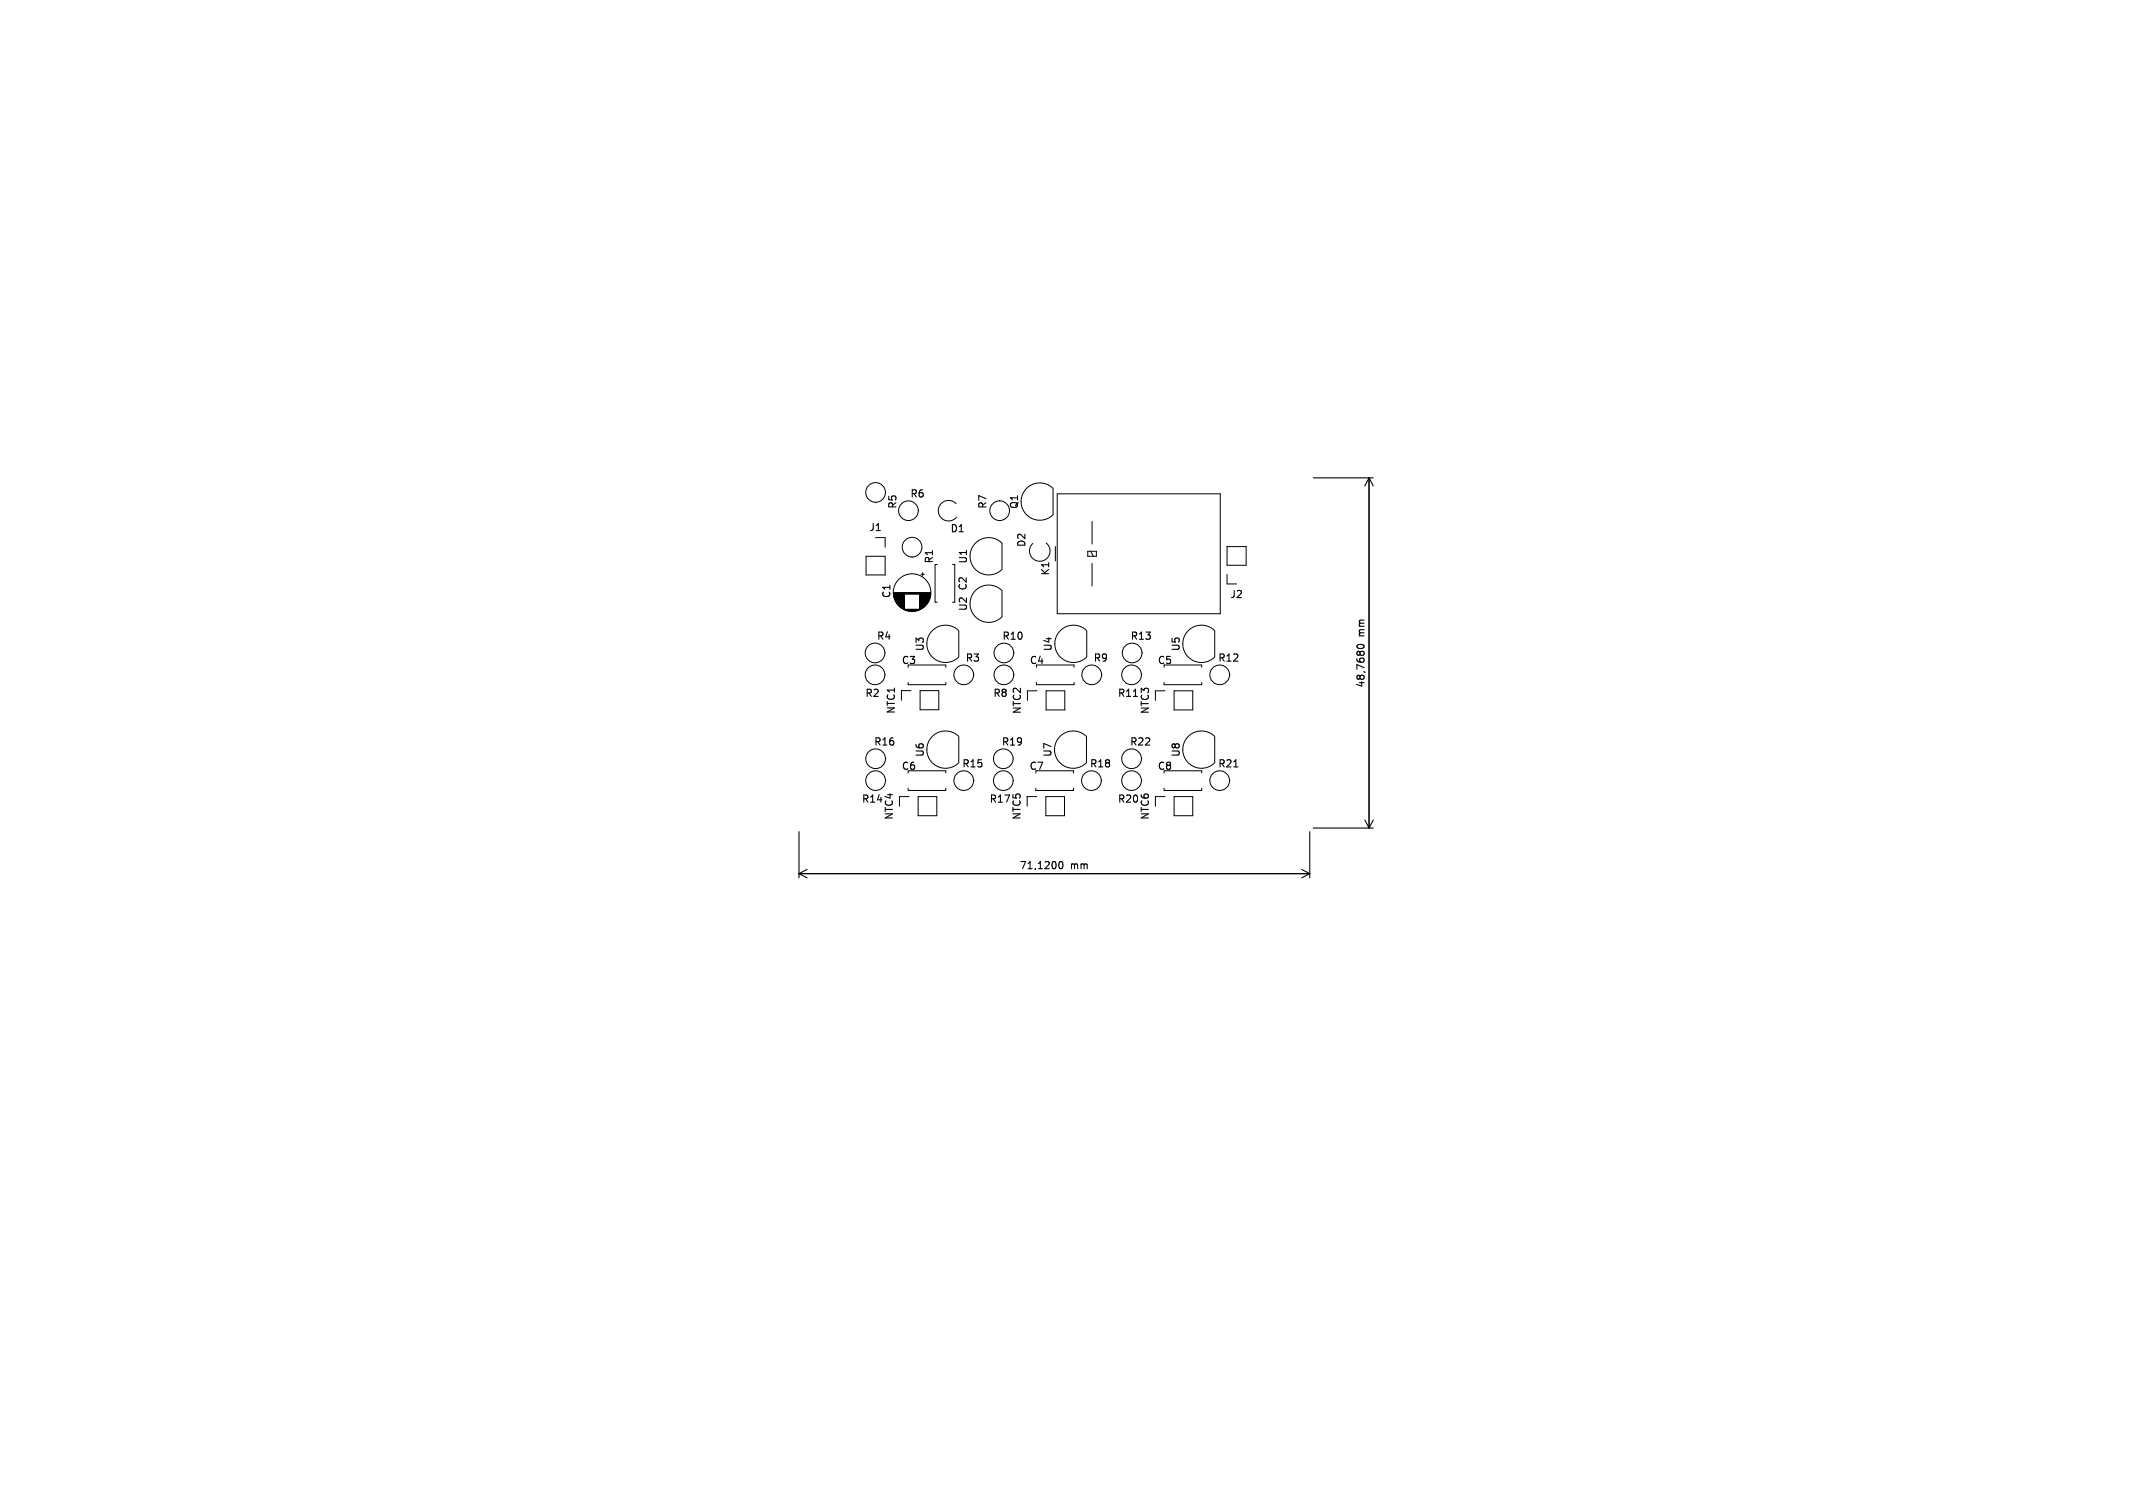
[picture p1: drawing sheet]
<svg xmlns="http://www.w3.org/2000/svg" width="297mm" height="210mm" viewBox="0 0 297 210" stroke-linecap="round" stroke-linejoin="round" font-family="sans-serif">
<defs><g id="words">
<g font-size="1.4">
<text x="125" y="70.9" transform="rotate(-90 125 70.9)">R5</text>
<text x="126.7" y="69.4">R6</text>
<text x="137.5" y="70.9" transform="rotate(-90 137.5 70.9)">R7</text>
<text x="141.9" y="70.9" transform="rotate(-90 141.9 70.9)">Q1</text>
<text x="121" y="74.1">J1</text>
<text x="132.3" y="74.3">D1</text>
<text x="142.9" y="76.2" transform="rotate(-90 142.9 76.2)">D2</text>
<text x="124.1" y="83.4" transform="rotate(-90 124.1 83.4)">C1</text>
<text x="130.1" y="78.5" transform="rotate(-90 130.1 78.5)">R1</text>
<text x="134.8" y="82.3" transform="rotate(-90 134.8 82.3)">C2</text>
<text x="134.8" y="78.6" transform="rotate(-90 134.8 78.6)">U1</text>
<text x="146.2" y="80.2" transform="rotate(-90 146.2 80.2)">K1</text>
<text x="171.2" y="83.4">J2</text>
<text x="122" y="89.2">R4</text>
<text x="134.8" y="85.2" transform="rotate(-90 134.8 85.2)">U2</text>
<text x="139.5" y="89.2">R10</text>
<text x="157.4" y="89.2">R13</text>
<text x="190.2" y="88.7" transform="rotate(-90 190.2 88.7)">mm</text>
<text x="125.5" y="92.6">C3</text>
<text x="128.8" y="90.7" transform="rotate(-90 128.8 90.7)">U3</text>
<text x="134.4" y="92.3">R3</text>
<text x="143.3" y="92.6">C4</text>
<text x="146.6" y="90.7" transform="rotate(-90 146.6 90.7)">U4</text>
<text x="152.2" y="92.3">R9</text>
<text x="161.1" y="92.6">C5</text>
<text x="164.4" y="90.7" transform="rotate(-90 164.4 90.7)">U5</text>
<text x="169.6" y="92.3">R12</text>
<text x="190.2" y="95.8" transform="rotate(-90 190.2 95.8)">48,7680</text>
<text x="120.4" y="97.2">R2</text>
<text x="124.8" y="99.5" transform="rotate(-90 124.8 99.5)">NTC1</text>
<text x="138.2" y="97.2">R8</text>
<text x="142.3" y="99.5" transform="rotate(-90 142.3 99.5)">NTC2</text>
<text x="155.6" y="97.2">R11</text>
<text x="160.1" y="99.5" transform="rotate(-90 160.1 99.5)">NTC3</text>
<text x="121.6" y="104">R16</text>
<text x="125.5" y="107.4">C6</text>
<text x="128.8" y="105.5" transform="rotate(-90 128.8 105.5)">U6</text>
<text x="133.9" y="107">R15</text>
<text x="139.4" y="104">R19</text>
<text x="143.3" y="107.4">C7</text>
<text x="146.6" y="105.5" transform="rotate(-90 146.6 105.5)">U7</text>
<text x="151.7" y="107">R18</text>
<text x="157.3" y="104">R22</text>
<text x="161.1" y="107.4">C8</text>
<text x="164.4" y="105.5" transform="rotate(-90 164.4 105.5)">U8</text>
<text x="169.6" y="107">R21</text>
<text x="120" y="111.9">R14</text>
<text x="137.7" y="111.9">R17</text>
<text x="155.6" y="111.9">R20</text>
<text x="124.5" y="114.2" transform="rotate(-90 124.5 114.2)">NTC4</text>
<text x="142.3" y="114.2" transform="rotate(-90 142.3 114.2)">NTC5</text>
<text x="160.1" y="114.2" transform="rotate(-90 160.1 114.2)">NTC6</text>
<text x="141.9" y="121.2">71,1200</text>
<text x="149" y="121.2">mm</text>
</g>
</g></defs>
<g fill="none" stroke="#000" stroke-width=".15">
<path d="M182.9 66.5h8.3M190.6 66.5v48.8M190.6 66.5l.6 1.2M190.6 66.5l-.6 1.2M157.8 97h.6M189 89.9a.59 .59 0 0 1 .9 .2 .57 .57 0 0 1-1-.1zM111.3 115.8v6.5M171.8 106.8h.6M182.4 115.8v6.5M182.9 115.3h8.3M190 114.2l.6 1.1M191.2 114.2l-.6 1.1"/>
<path d="M111.3 121.7h71.1M111.3 121.7l1.1 .6M112.4 121.1l-1.1 .6M147.5 120.1l.2-.1a.53 .53 0 0 1 .3 .5 .53 .53 0 0 1-.3 .5l-.2-.1-.1-.3zM181.2 121.1l1.2 .6M182.4 121.7l-1.2 .6"/>
</g>
<g fill="none" stroke="#000" stroke-width=".14">
<path d="M120.6 77.5h2.6v2.6h-2.6zM121.9 70h.1M121.9 74.9h1.3v1.3M127 77.6h.1M127.9 71.1h.1M128.2 80h.5M128.5 79.7v.5M130.2 78.6v5.3h.3M132.6 78.6h.3v5.3h-.3M133.1 70.2a1.43 1.43 0 0 0-2-.1 1.43 1.43 0 0 0 0 2.1 1.43 1.43 0 0 0 2.1-.2M139.2 69.7h.1M139.5 75.6a2.6 2.6 0 0 0-3.7 0 2.6 2.6 0 0 0 0 3.7 2.6 2.6 0 0 0 3.7 0"/>
<path d="M139.5 75.7v3.6M145.7 75.6a1.43 1.43 0 0 1 .1 2.1 1.43 1.43 0 0 1-2 .1 1.43 1.43 0 0 1 0-2.1M146.6 68a2.6 2.6 0 0 0-3.7 0 2.6 2.6 0 0 0 0 3.7 2.6 2.6 0 0 0 3.7 0M146.6 68v3.7M146.9 76.1v2M147.2 68.8h22.7v16.7h-22.7zM151.5 76.8h1.2v.7h-1.2zM151.9 76.8l.4 .7M152.1 72.6v3.2M152.1 78.5v3.1M170.9 76.1h2.6v2.6h-2.6zM170.9 80v1.3h1.3"/>
<path d="M123.2 90.9h.1M123.2 94h.1M124.4 82.5h5.2M124.4 82.6h5.2M124.4 82.7h5.2M124.4 82.8h1.6M124.4 82.9h1.6M124.5 82.9h1.5M124.5 83h1.5M124.5 83.1h1.5M124.5 83.2h1.5M124.5 83.3h1.5"/>
<path d="M124.6 83.4h1.4M124.6 83.5h1.4M124.6 83.6h1.4M124.7 83.6h1.3M124.7 83.7h1.3M124.7 83.8h1.3M124.8 83.8h1.2M124.8 83.9h1.2M124.9 84h1.1M124.9 84.1h1.1M125 84.1h1M125 84.2h1"/>
<path d="M125.1 84.3h.9M125.2 84.4h.8M125.3 84.5h.7M125.4 84.6h.6M125.5 84.7h.5M125.6 84.7h.4M125.7 84.8h.3M125.8 84.9h2.4M125.9 84.9h2.2M126 84.9h2M126.1 85h1.8M126.2 85h1.6"/>
<path d="M126.3 85.1h1.4M126.5 92.6h5.2v.3M126.5 95v.4h5.2v-.4M126.5 85.1h1M126.7 85.1h.6M126.8 96.2h-1.3v1.3M128 83.9h1.2M128 83.6h1.3M128 84.5h.7M128 84.8h.3M128 84.7h.4M128 83h1.5"/>
<path d="M128 83.8h1.2M128 83.7h1.3M128 84.4h.8M128 84h1.1M128 83.3h1.5M128 84.1h1M128 84.2h1M128 84.3h.9M128 83.1h1.5M128 83.5h1.4M128 83.2h1.5M128 82.9h1.6"/>
<path d="M128 82.8h1.6M128 84.1h1.1M128 83.8h1.3M128 83.6h1.4M128 82.9h1.5M128 83.4h1.4M128 84.6h.6M128 84.7h.5M128.1 96.2h2.6v2.6h-2.6zM133.5 87.8a2.6 2.6 0 0 0-3.7 0 2.6 2.6 0 0 0 0 3.7 2.6 2.6 0 0 0 3.7 0M133.5 87.9v3.6M135.6 94h.1"/>
<path d="M139.5 82.2a2.6 2.6 0 0 0-3.7 0 2.6 2.6 0 0 0 0 3.7 2.6 2.6 0 0 0 3.7 0M139.5 82.3v3.6M141.2 90.9h.1M141.2 94h.1M144.3 95v.4h5.3v-.4M144.3 92.6h5.3v.3M144.4 96.2h-1.3v1.3M145.7 96.2h2.6v2.7h-2.6zM151.3 87.8a2.6 2.6 0 0 0-3.7 0 2.6 2.6 0 0 0 0 3.7 2.6 2.6 0 0 0 3.7 0M151.3 87.9v3.6M153.4 94h.1M158.9 94h.1"/>
<path d="M159 90.9h.1M162.1 92.6h5.2v.3M162.1 95v.4h5.2v-.4M162.2 96.2h-1.3v1.3M163.5 96.2h2.6v2.7h-2.6zM169.1 87.8a2.6 2.6 0 0 0-3.6 0 2.6 2.6 0 0 0 0 3.7 2.6 2.6 0 0 0 3.6 0M169.1 87.9v3.6M171.2 94h.1M123.3 105.7h.1M123.3 108.7h.1M126.5 107.3h5.2v.4M126.5 109.8v.3h5.2v-.3"/>
<path d="M126.6 110.9h-1.4v1.4M127.8 110.9h2.6v2.7h-2.6zM133.5 102.6a2.6 2.6 0 0 0-3.7 0 2.6 2.6 0 0 0 0 3.6 2.6 2.6 0 0 0 3.7 0M133.5 102.6v3.6M135.6 108.7h.1M141.1 105.7h.1M141.1 108.7h.1M144.2 107.3h5.3v.4M144.2 109.8v.3h5.3v-.3M144.4 110.9h-1.4v1.4M145.6 110.9h2.6v2.7h-2.6zM151.3 102.6a2.6 2.6 0 0 0-3.7 0 2.6 2.6 0 0 0 0 3.6 2.6 2.6 0 0 0 3.7 0"/>
<path d="M151.3 102.6v3.6M153.3 108.7h.1M158.9 105.7h.1M158.9 108.7h.1M162.1 107.3h5.2v.4M162.1 109.8v.3h5.2v-.3M162.2 110.9h-1.3v1.4M163.5 110.9h2.6v2.7h-2.6zM169.1 102.6a2.6 2.6 0 0 0-3.6 0 2.6 2.6 0 0 0 0 3.6 2.6 2.6 0 0 0 3.6 0M169.1 102.6v3.6M171.2 108.7h.1"/>
<circle cx="121.9" cy="68.6" r="1.37"/>
<circle cx="126.5" cy="71.1" r="1.37"/>
<circle cx="127" cy="76.2" r="1.37"/>
<circle cx="139.2" cy="71.1" r="1.37"/>
<circle cx="121.8" cy="90.9" r="1.37"/>
<circle cx="121.8" cy="94" r="1.37"/>
<circle cx="127" cy="82.5" r="2.62"/>
<circle cx="134.2" cy="94" r="1.37"/>
<circle cx="139.8" cy="90.9" r="1.37"/>
<circle cx="139.8" cy="94" r="1.37"/>
<circle cx="152" cy="94" r="1.37"/>
<circle cx="157.6" cy="94" r="1.37"/>
<circle cx="157.6" cy="90.9" r="1.37"/>
<circle cx="169.8" cy="94" r="1.37"/>
<circle cx="121.9" cy="105.7" r="1.37"/>
<circle cx="121.9" cy="108.7" r="1.37"/>
<circle cx="134.2" cy="108.7" r="1.37"/>
<circle cx="139.7" cy="108.7" r="1.37"/>
<circle cx="139.7" cy="105.7" r="1.37"/>
<circle cx="152" cy="108.7" r="1.37"/>
<circle cx="157.6" cy="108.7" r="1.37"/>
<circle cx="157.6" cy="105.7" r="1.37"/>
<circle cx="169.8" cy="108.7" r="1.37"/>
</g>
<use href="#words"/>
</svg>
